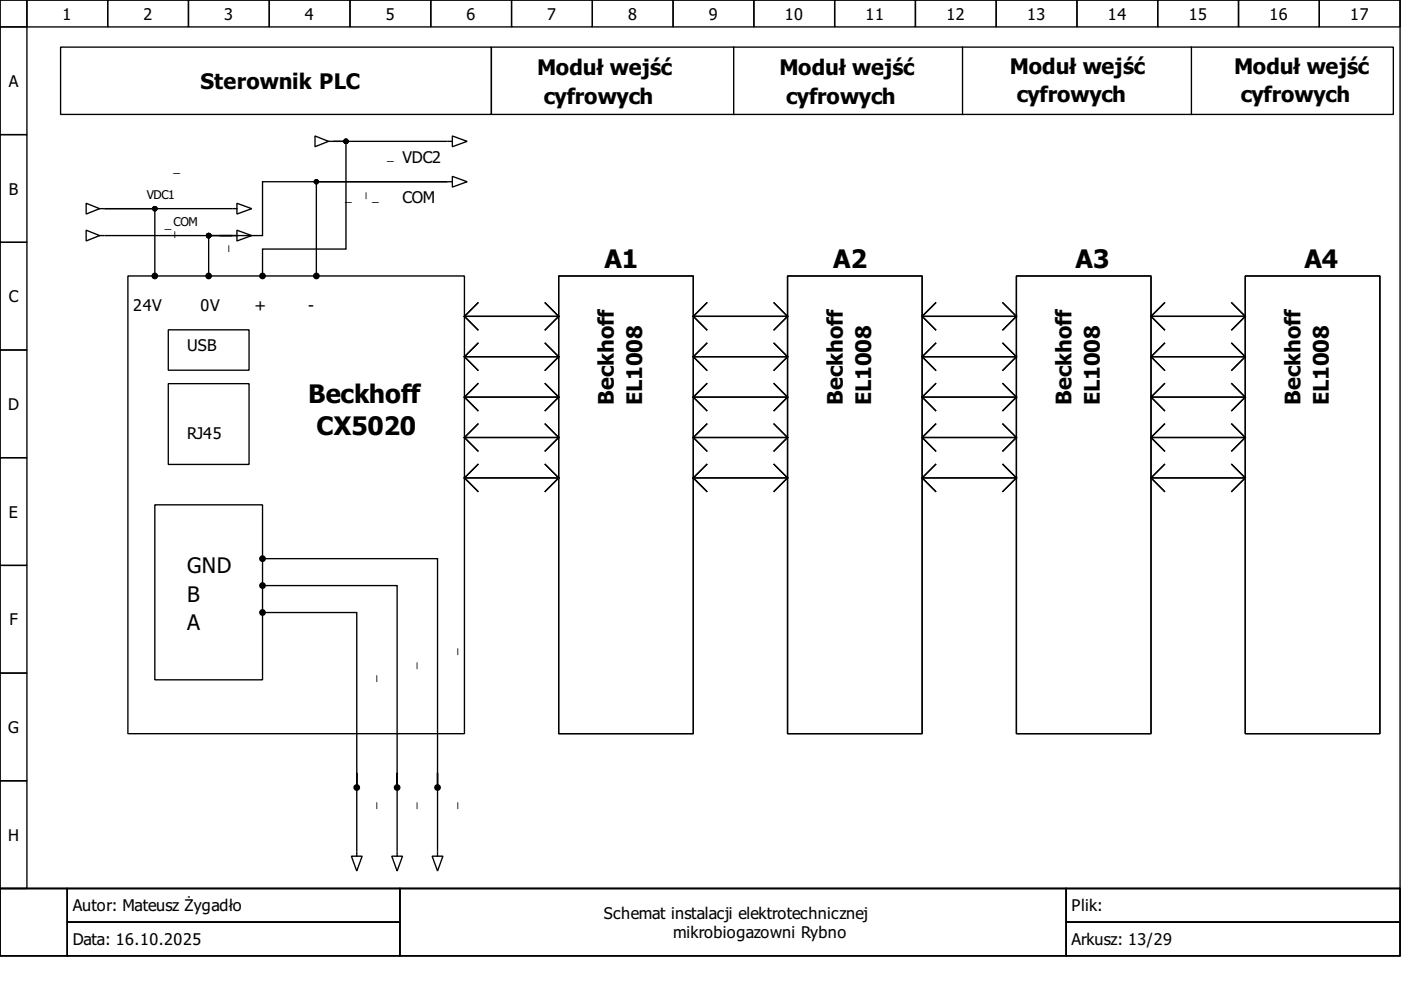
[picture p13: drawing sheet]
<svg xmlns="http://www.w3.org/2000/svg" width="297mm" height="210mm" viewBox="0 0 297 210" stroke-linecap="round" stroke-linejoin="round" font-family="sans-serif">
<defs><g id="words">
<g font-size="5.4">
<text x="128.2" y="56.8">A1</text>
<text x="176.7" y="56.8">A2</text>
<text x="228.1" y="56.8">A3</text>
<text x="276.6" y="56.8">A4</text>
<text x="65.4" y="85.3">Beckhoff</text>
<text x="67.1" y="92.2">CX5020</text>
</g>
<g font-size="4.6">
<text x="113.9" y="16">Moduł wejść</text>
<text x="165.3" y="16">Moduł wejść</text>
<text x="214.1" y="15.7">Moduł wejść</text>
<text x="261.6" y="15.7">Moduł wejść</text>
<text x="42.5" y="18.8">Sterownik PLC</text>
<text x="115.3" y="22">cyfrowych</text>
<text x="166.7" y="22">cyfrowych</text>
<text x="215.6" y="21.7">cyfrowych</text>
<text x="263.1" y="21.7">cyfrowych</text>
<text x="130.2" y="85.9" transform="rotate(-90 130.2 85.9)">Beckhoff</text>
<text x="136.1" y="85.9" transform="rotate(-90 136.1 85.9)">EL1008</text>
<text x="178.7" y="85.9" transform="rotate(-90 178.7 85.9)">Beckhoff</text>
<text x="184.7" y="85.9" transform="rotate(-90 184.7 85.9)">EL1008</text>
<text x="227.2" y="85.9" transform="rotate(-90 227.2 85.9)">Beckhoff</text>
<text x="233.2" y="85.9" transform="rotate(-90 233.2 85.9)">EL1008</text>
<text x="275.7" y="85.9" transform="rotate(-90 275.7 85.9)">Beckhoff</text>
<text x="281.7" y="85.9" transform="rotate(-90 281.7 85.9)">EL1008</text>
<text x="39.7" y="121.6">GND</text>
<text x="39.7" y="127.6">B</text>
<text x="39.7" y="133.6">A</text>
</g>
<g font-size="3.4">
<text x="13.3" y="4.1">1</text>
<text x="30.4" y="4.1">2</text>
<text x="47.5" y="4.1">3</text>
<text x="64.6" y="4.1">4</text>
<text x="81.8" y="4.1">5</text>
<text x="98.9" y="4.1">6</text>
<text x="116" y="4.1">7</text>
<text x="133.2" y="4.1">8</text>
<text x="150.3" y="4.1">9</text>
<text x="166.4" y="4.1">10</text>
<text x="183.5" y="4.1">11</text>
<text x="200.7" y="4.1">12</text>
<text x="217.8" y="4.1">13</text>
<text x="234.9" y="4.1">14</text>
<text x="252" y="4.1">15</text>
<text x="269.2" y="4.1">16</text>
<text x="286.3" y="4.1">17</text>
<text x="1.9" y="18.4">A</text>
<text x="85.3" y="34.5">VDC2</text>
<text x="1.9" y="41.2">B</text>
<text x="85.3" y="43.1">COM</text>
<text x="1.9" y="64.1">C</text>
<text x="28.3" y="65.9">24V</text>
<text x="42.5" y="65.9">0V</text>
<text x="53.9" y="65.9">+</text>
<text x="65.4" y="65.9">-</text>
<text x="39.7" y="74.5">USB</text>
<text x="1.7" y="86.9">D</text>
<text x="39.7" y="93">RJ45</text>
<text x="1.9" y="109.7">E</text>
<text x="2" y="132.6">F</text>
<text x="1.7" y="155.4">G</text>
<text x="1.7" y="178.2">H</text>
<text x="15.4" y="193.2">Autor: Mateusz Żygadło</text>
<text x="128" y="194.8">Schemat instalacji elektrotechnicznej</text>
<text x="227.2" y="193.2">Plik:</text>
<text x="15.4" y="200.4">Data: 16.10.2025</text>
<text x="142.7" y="198.8">mikrobiogazowni Rybno</text>
<text x="227.2" y="200.4">Arkusz: 13/29</text>
</g>
<g font-size="2.6">
<text x="82.1" y="34">_</text>
<text x="36.8" y="36.5">_</text>
<text x="31.1" y="42.2">VDC1</text>
<text x="73.2" y="42.5">_</text>
<text x="77.4" y="42.1" transform="rotate(-90 77.4 42.1)">_</text>
<text x="78.9" y="42.5">_</text>
<text x="35" y="48.2">_COM</text>
<text x="36.8" y="50.5" transform="rotate(-90 36.8 50.5)">_</text>
<text x="48.2" y="53.4" transform="rotate(-90 48.2 53.4)">_</text>
<text x="88.2" y="141.8" transform="rotate(-90 88.2 141.8)">_</text>
<text x="96.8" y="139" transform="rotate(-90 96.8 139)">_</text>
<text x="79.6" y="144.7" transform="rotate(-90 79.6 144.7)">_</text>
<text x="79.6" y="171.5" transform="rotate(-90 79.6 171.5)">_</text>
<text x="88.2" y="171.5" transform="rotate(-90 88.2 171.5)">_</text>
<text x="96.8" y="171.5" transform="rotate(-90 96.8 171.5)">_</text>
</g>
</g></defs>
<g fill="none" stroke="#000" stroke-width=".29">
<path d="M0 0h296.8v188.4h-296.8zM0 0h5.7v5.7h-5.7zM5.7 0h17.1v5.7h-17.1zM22.8 0h17.2v5.7h-17.2zM40 0h17.1v5.7h-17.1zM57.1 0h17.1v5.7h-17.1zM74.2 0h17.1v5.7h-17.1zM91.3 0h17.2v5.7h-17.2zM108.5 0h17.1v5.7h-17.1zM125.6 0h17.1v5.7h-17.1zM142.7 0h17.1v5.7h-17.1zM159.8 0h17.2v5.7h-17.2z"/>
<path d="M177 0h17.1v5.7h-17.1zM194.1 0h17.1v5.7h-17.1zM211.2 0h17.1v5.7h-17.1zM228.3 0h17.2v5.7h-17.2zM245.5 0h17.1v5.7h-17.1zM262.6 0h17.1v5.7h-17.1zM279.7 0h17.1v5.7h-17.1zM0 5.7h5.7v22.8h-5.7zM12.8 10h91.4v14.3h-91.4zM104.2 10h191.2v14.3h-191.2zM155.6 10v14.3M204.1 10v14.3"/>
<path d="M252.6 10v14.3M0 28.5h5.7v22.9h-5.7zM66.8 28.8l2.8 1.2-2.8 1.1zM69.6 30h.9M94.8 30h-24h2.6v22.8h-17.7v5.1M95 30h.9M95 38.5h.9M95.9 28.8l3.1 1.2-3.1 1.1zM95.9 37.4l3.1 1.1-3.1 1.2zM0 51.4h5.7v22.8h-5.7zM18.3 43.1l2.8 1.1-2.8 1.2zM18.3 48.8l2.8 1.1-2.8 1.2z"/>
<path d="M21.1 44.2h.9M21.1 49.9h.9M22.3 49.9h26.8M27.1 58.5h71.4v97.1h-71.4zM49.1 49.9h-2.6h9.2v-11.4h39.1h-27.7v19.4M49.1 44.2h-26.8h10.5v13.7M49.1 49.9h-4.9v8M49.4 44.2h.8M49.4 49.9h.8M50.2 43.1l3.2 1.1-3.2 1.2zM50.2 48.8l3.2 1.1-3.2 1.2zM118.5 58.5h28.5v97.1h-28.5z"/>
<path d="M167 58.5h28.5v97.1h-28.5zM215.5 58.5h28.5v97.1h-28.5zM264 58.5h28.6v97.1h-28.6zM0 74.2h5.7v22.8h-5.7zM35.7 69.9h17.1v8.6h-17.1zM98.5 75.6l2.8 2.9M98.5 67.1h20M98.5 75.6h20M98.5 67.1l2.8 2.8M101.3 72.8l-2.8 2.8M101.3 64.2l-2.8 2.9M115.6 64.2l2.9 2.9"/>
<path d="M115.6 72.8l2.9 2.8M118.5 75.6l-2.9 2.9M118.5 67.1l-2.9 2.8M147 67.1l2.8 2.8M147 75.6l2.8 2.9M147 67.1h20M147 75.6h20M149.8 64.2l-2.8 2.9M149.8 72.8l-2.8 2.8M164.1 64.2l2.9 2.9M164.1 72.8l2.9 2.8M167 67.1l-2.9 2.8"/>
<path d="M167 75.6l-2.9 2.9M195.5 67.1l2.9 2.8M195.5 67.1h20M195.5 75.6h20M195.5 75.6l2.9 2.9M198.4 72.8l-2.9 2.8M198.4 64.2l-2.9 2.9M212.6 72.8l2.9 2.8M212.6 64.2l2.9 2.9M215.5 67.1l-2.9 2.8M215.5 75.6l-2.9 2.9M244 67.1h20"/>
<path d="M244 75.6h20M244 67.1l2.9 2.8M244 75.6l2.9 2.9M246.9 72.8l-2.9 2.8M246.9 64.2l-2.9 2.9M261.2 64.2l2.8 2.9M261.2 72.8l2.8 2.8M264 67.1l-2.8 2.8M264 75.6l-2.8 2.9M0 97h5.7v22.9h-5.7zM35.7 81.3h17.1v17.2h-17.1zM98.5 84.2h20"/>
<path d="M98.5 92.8h20M98.5 92.8l2.8 2.8M98.5 84.2l2.8 2.9M101.3 89.9l-2.8 2.9M101.3 98.5l-2.8 2.8M101.3 81.3l-2.8 2.9M115.6 98.5l2.9 2.8M115.6 81.3l2.9 2.9M115.6 89.9l2.9 2.9M118.5 92.8l-2.9 2.8M118.5 84.2l-2.9 2.9M147 92.8l2.8 2.8"/>
<path d="M147 84.2h20M147 84.2l2.8 2.9M147 92.8h20M149.8 81.3l-2.8 2.9M149.8 98.5l-2.8 2.8M149.8 89.9l-2.8 2.9M164.1 81.3l2.9 2.9M164.1 98.5l2.9 2.8M164.1 89.9l2.9 2.9M167 92.8l-2.9 2.8M167 84.2l-2.9 2.9M195.5 84.2h20"/>
<path d="M195.5 92.8h20M195.5 84.2l2.9 2.9M195.5 92.8l2.9 2.8M198.4 81.3l-2.9 2.9M198.4 98.5l-2.9 2.8M198.4 89.9l-2.9 2.9M212.6 81.3l2.9 2.9M212.6 98.5l2.9 2.8M212.6 89.9l2.9 2.9M215.5 92.8l-2.9 2.8M215.5 84.2l-2.9 2.9M244 84.2h20"/>
<path d="M244 92.8h20M244 92.8l2.9 2.8M244 84.2l2.9 2.9M246.9 98.5l-2.9 2.8M246.9 81.3l-2.9 2.9M246.9 89.9l-2.9 2.9M261.2 89.9l2.8 2.9M261.2 98.5l2.8 2.8M261.2 81.3l2.8 2.9M264 84.2l-2.8 2.9M264 92.8l-2.8 2.8M0 119.9h5.7v22.8h-5.7z"/>
<path d="M32.8 107h22.9v37.1h-22.9zM55.7 117.9v.6h37.1v61.9M98.5 101.3h20M98.5 101.3l2.8 2.9M118.5 101.3l-2.9 2.9M147 101.3h20M147 101.3l2.8 2.9M167 101.3l-2.9 2.9M195.5 101.3h20M195.5 101.3l2.9 2.9M215.5 101.3l-2.9 2.9M244 101.3h20"/>
<path d="M244 101.3l2.9 2.9M264 101.3l-2.8 2.9M55.7 129.3v.6h19.9v50.5M55.7 123.6v.6h28.5v56.2M0 142.7h5.7v22.8h-5.7zM0 165.5h5.7v22.9h-5.7zM0 188.4h296.8v14.3h-296.8zM0 188.4h14.3v14.3h-14.3zM14.3 188.4h70.5v7.1h-70.5zM14.3 195.5h70.5v7.2h-70.5zM74.5 181.5h2.3l-1.2 3.2zM75.6 180.7v.8"/>
<path d="M83.1 181.5h2.2l-1.1 3.2zM84.2 180.7v.8M84.8 188.4h141.3v14.3h-141.3zM91.6 181.5h2.3l-1.1 3.2zM92.8 180.7v.8M226.1 188.4h70.7v7.1h-70.7zM226.1 195.5h70.7v7.2h-70.7z"/>
</g>
<g fill="#000" stroke="#000" stroke-width=".29">
<circle cx="67.1" cy="38.5" r=".43"/>
<circle cx="73.4" cy="30" r=".43"/>
<circle cx="32.8" cy="58.5" r=".57"/>
<circle cx="32.8" cy="44.2" r=".43"/>
<circle cx="44.2" cy="58.5" r=".57"/>
<circle cx="44.2" cy="49.9" r=".43"/>
<circle cx="55.7" cy="58.5" r=".57"/>
<circle cx="67.1" cy="58.5" r=".57"/>
<circle cx="55.7" cy="118.5" r=".57"/>
<circle cx="55.7" cy="129.9" r=".57"/>
<circle cx="55.7" cy="124.2" r=".57"/>
<circle cx="75.6" cy="167" r=".57"/>
<circle cx="84.2" cy="167" r=".57"/>
<circle cx="92.8" cy="167" r=".57"/>
</g>
<use href="#words"/>
</svg>
